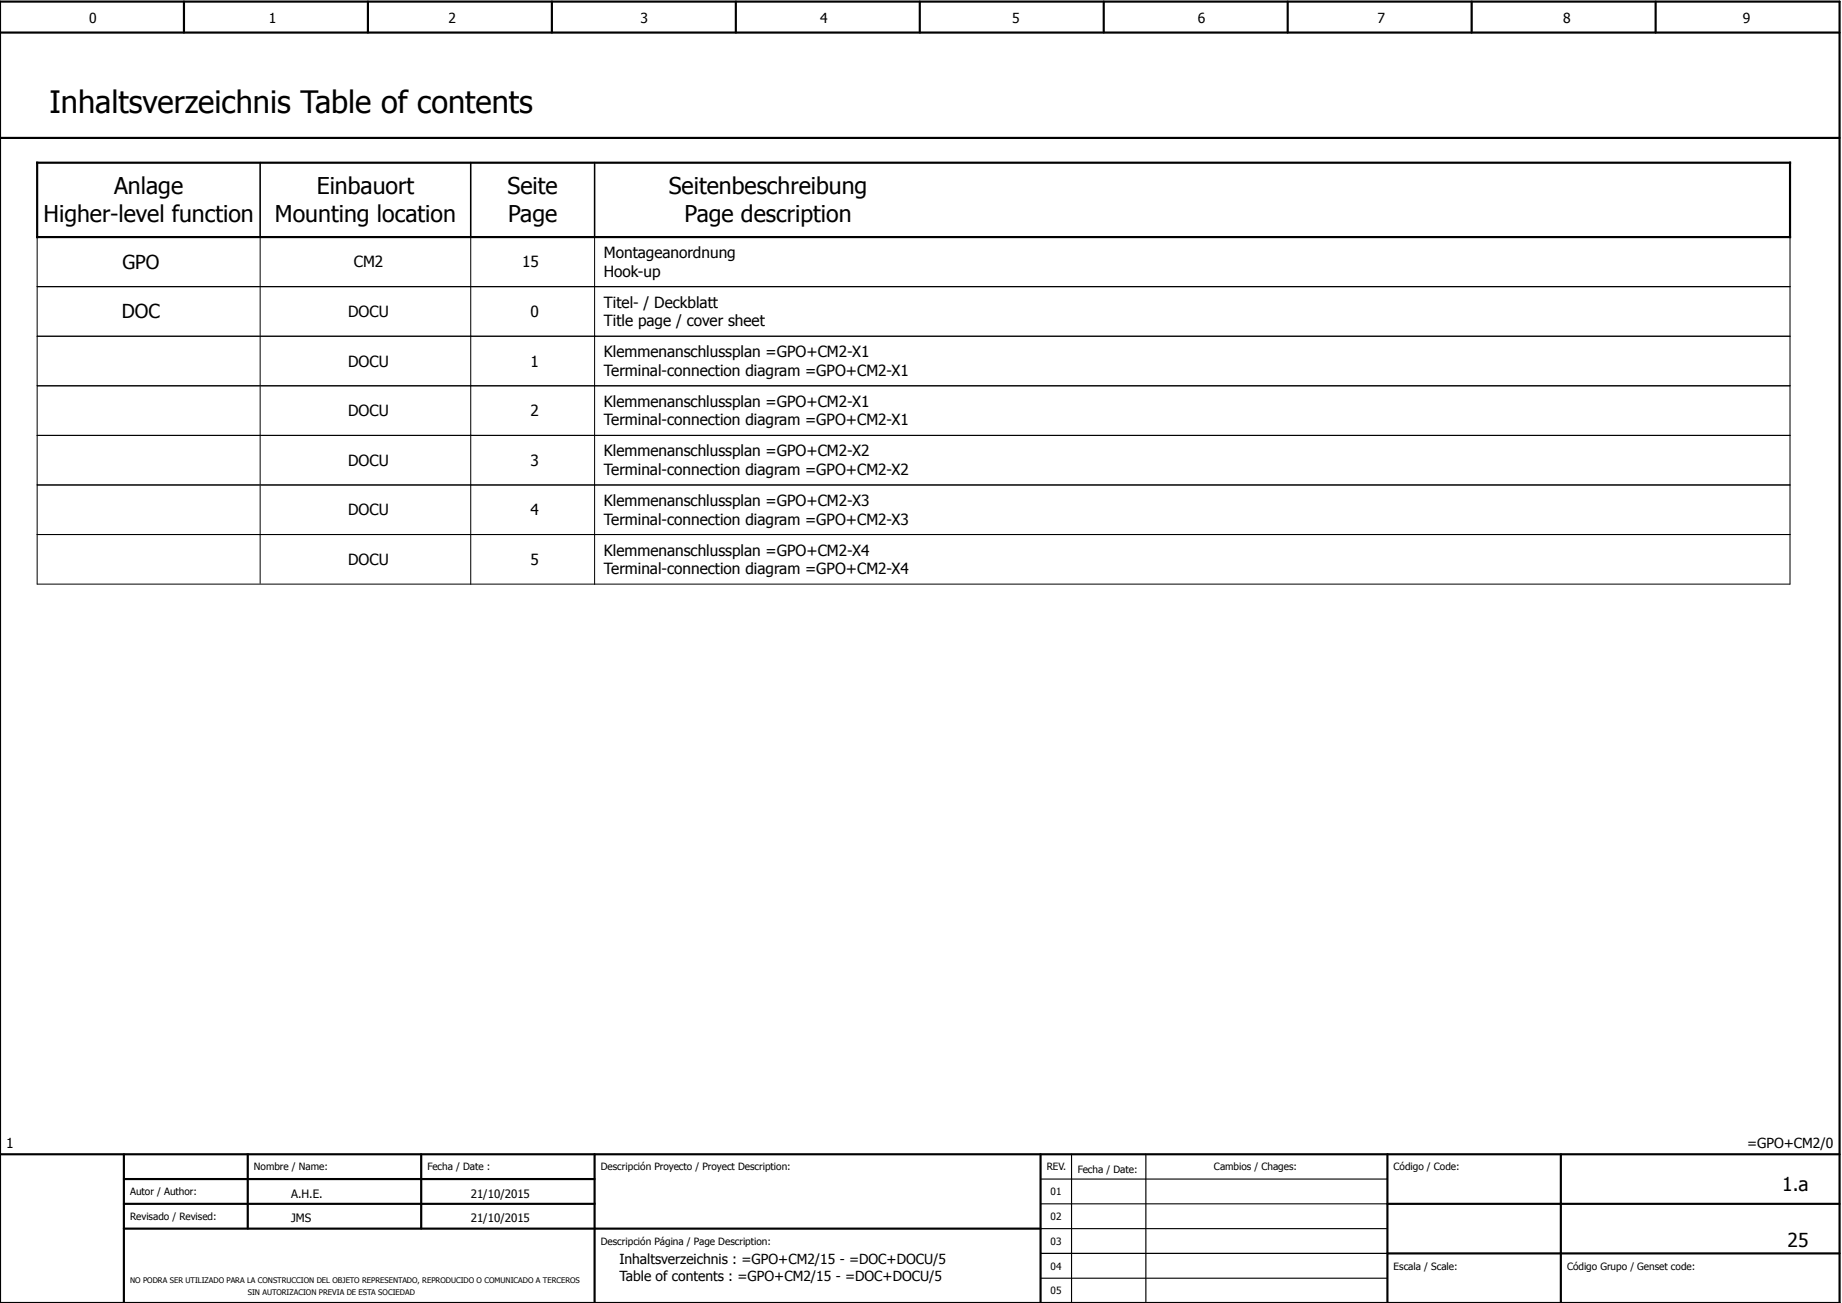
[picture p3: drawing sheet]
<svg xmlns="http://www.w3.org/2000/svg" width="297mm" height="210mm" viewBox="0 0 297 210" stroke-linecap="round" stroke-linejoin="round" font-family="sans-serif">
<defs><g id="words">
<text font-size="5" x="8" y="18.3">Inhaltsverzeichnis Table of contents</text>
<g font-size="3.7">
<text x="7" y="35.9">Higher-level function</text>
<text x="18.4" y="31.4">Anlage</text>
<text x="44.4" y="35.9">Mounting location</text>
<text x="51.1" y="31.4">Einbauort</text>
<text x="81.9" y="31.4">Seite</text>
<text x="82" y="35.9">Page</text>
<text x="108" y="31.4">Seitenbeschreibung</text>
<text x="110.5" y="35.9">Page description</text>
</g>
<g font-size="3.1">
<text x="19.8" y="43.4">GPO</text>
<text x="19.7" y="51.4">DOC</text>
<text x="287.7" y="192.3">1.a</text>
<text x="288.6" y="201.3">25</text>
</g>
<g font-size="2.5">
<text x="97.5" y="41.7">Montageanordnung</text>
<text x="57.1" y="43.2">CM2</text>
<text x="84.3" y="43.2">15</text>
<text x="97.5" y="44.7">Hook-up</text>
<text x="56.2" y="51.2">DOCU</text>
<text x="85.6" y="51.2">0</text>
<text x="97.5" y="49.7">Titel- / Deckblatt</text>
<text x="97.5" y="52.7">Title page / cover sheet</text>
<text x="56.2" y="59.2">DOCU</text>
<text x="85.6" y="59.2">1</text>
<text x="97.5" y="57.7">Klemmenanschlussplan =GPO+CM2-X1</text>
<text x="97.5" y="60.7">Terminal-connection diagram =GPO+CM2-X1</text>
<text x="97.5" y="65.7">Klemmenanschlussplan =GPO+CM2-X1</text>
<text x="56.2" y="67.2">DOCU</text>
<text x="85.6" y="67.2">2</text>
<text x="97.5" y="68.7">Terminal-connection diagram =GPO+CM2-X1</text>
<text x="56.2" y="75.2">DOCU</text>
<text x="85.6" y="75.2">3</text>
<text x="97.5" y="73.7">Klemmenanschlussplan =GPO+CM2-X2</text>
<text x="97.5" y="76.7">Terminal-connection diagram =GPO+CM2-X2</text>
<text x="56.2" y="83.2">DOCU</text>
<text x="85.6" y="83.2">4</text>
<text x="97.5" y="81.7">Klemmenanschlussplan =GPO+CM2-X3</text>
<text x="97.5" y="84.7">Terminal-connection diagram =GPO+CM2-X3</text>
<text x="97.5" y="89.7">Klemmenanschlussplan =GPO+CM2-X4</text>
<text x="56.2" y="91.2">DOCU</text>
<text x="85.6" y="91.2">5</text>
<text x="97.5" y="92.7">Terminal-connection diagram =GPO+CM2-X4</text>
</g>
<g font-size="2.2">
<text x="14.4" y="3.7">0</text>
<text x="43.4" y="3.7">1</text>
<text x="72.4" y="3.7">2</text>
<text x="103.4" y="3.7">3</text>
<text x="132.4" y="3.7">4</text>
<text x="163.4" y="3.7">5</text>
<text x="193.4" y="3.7">6</text>
<text x="222.4" y="3.7">7</text>
<text x="252.4" y="3.7">8</text>
<text x="281.4" y="3.7">9</text>
<text x="1" y="185.3">1</text>
<text x="282.1" y="185.3">=GPO+CM2/0</text>
<text x="100" y="204">Inhaltsverzeichnis : =GPO+CM2/15 - =DOC+DOCU/5</text>
<text x="100" y="206.7">Table of contents : =GPO+CM2/15 - =DOC+DOCU/5</text>
</g>
<g font-size="1.9">
<text x="47" y="193.3">A.H.E.</text>
<text x="47" y="197.3">JMS</text>
<text x="76" y="193.3">21/10/2015</text>
<text x="76" y="197.3">21/10/2015</text>
</g>
<g font-size="1.6">
<text x="41" y="188.9">Nombre / Name:</text>
<text x="69" y="188.9">Fecha / Date :</text>
<text x="97" y="188.9">Descripción Proyecto / Proyect Description:</text>
<text x="169" y="188.9">REV.</text>
<text x="174" y="189.3">Fecha / Date:</text>
<text x="196" y="188.9">Cambios / Chages:</text>
<text x="225" y="188.9">Código / Code:</text>
<text x="21" y="192.9">Autor / Author:</text>
<text x="21" y="196.9">Revisado / Revised:</text>
<text x="169.6" y="192.9">01</text>
<text x="169.6" y="196.9">02</text>
<text x="97" y="200.9">Descripción Página / Page Description:</text>
<text x="169.6" y="200.9">03</text>
<text x="169.6" y="208.9">05</text>
<text x="169.6" y="204.9">04</text>
<text x="225" y="204.9">Escala / Scale:</text>
<text x="253" y="204.9">Código Grupo / Genset code:</text>
</g>
<g font-size="1.2">
<text x="21" y="207">NO PODRA SER UTILIZADO PARA LA CONSTRUCCION DEL OBJETO REPRESENTADO, REPRODUCIDO O COMUNICADO A TERCEROS</text>
<text x="40" y="209">SIN AUTORIZACION PREVIA DE ESTA SOCIEDAD</text>
</g>
</g></defs>
<g fill="none" stroke="#000" stroke-width=".35">
<path d="M0 5.3h297M0 .3h297v210h-297zM29.7 .3v5M59.4 .3v5M89.1 .3v5M118.8 .3v5M148.5 .3v5M178.2 .3v5M207.9 .3v5M237.6 .3v5M267.3 .3v5M0 22.3h297"/>
<path d="M6 26.3h283v12h-283zM0 186.3h297M20 186.3v24M20 190.3h76M20 194.3h76M20 198.3h148M40 186.3v12M68 186.3v12M96 186.3v24M168 186.3v24M224 194.3h73M224 186.3v24"/>
<path d="M252 186.3v24M224 202.3h73"/>
</g>
<path d="M168 190.3h56M168 194.3h56M168 198.3h56M173 186.3v24M185 186.3v24M168 202.3h56M168 206.3h56" fill="none" stroke="#000" stroke-width=".18"/>
<path d="M42 26.3v12M76 26.3v12M96 26.3v12M289 26.3v12" fill="none" stroke="#000" stroke-width=".25"/>
<g fill="none" stroke="#000" stroke-width=".16">
<path d="M6 38.3h283v56h-283zM42 38.4v7.7M76 38.3v56M96 38.3v56M6 46.3h283M6 54.3h283M42 46.4v7.7M42 54.4v7.7M6 62.3h283M6 70.3h283M6 78.3h283M42 62.4v7.7"/>
<path d="M42 70.4v7.7M42 78.4v7.7M6 86.3h283M42 86.4v7.7"/>
</g>
<use href="#words"/>
</svg>
